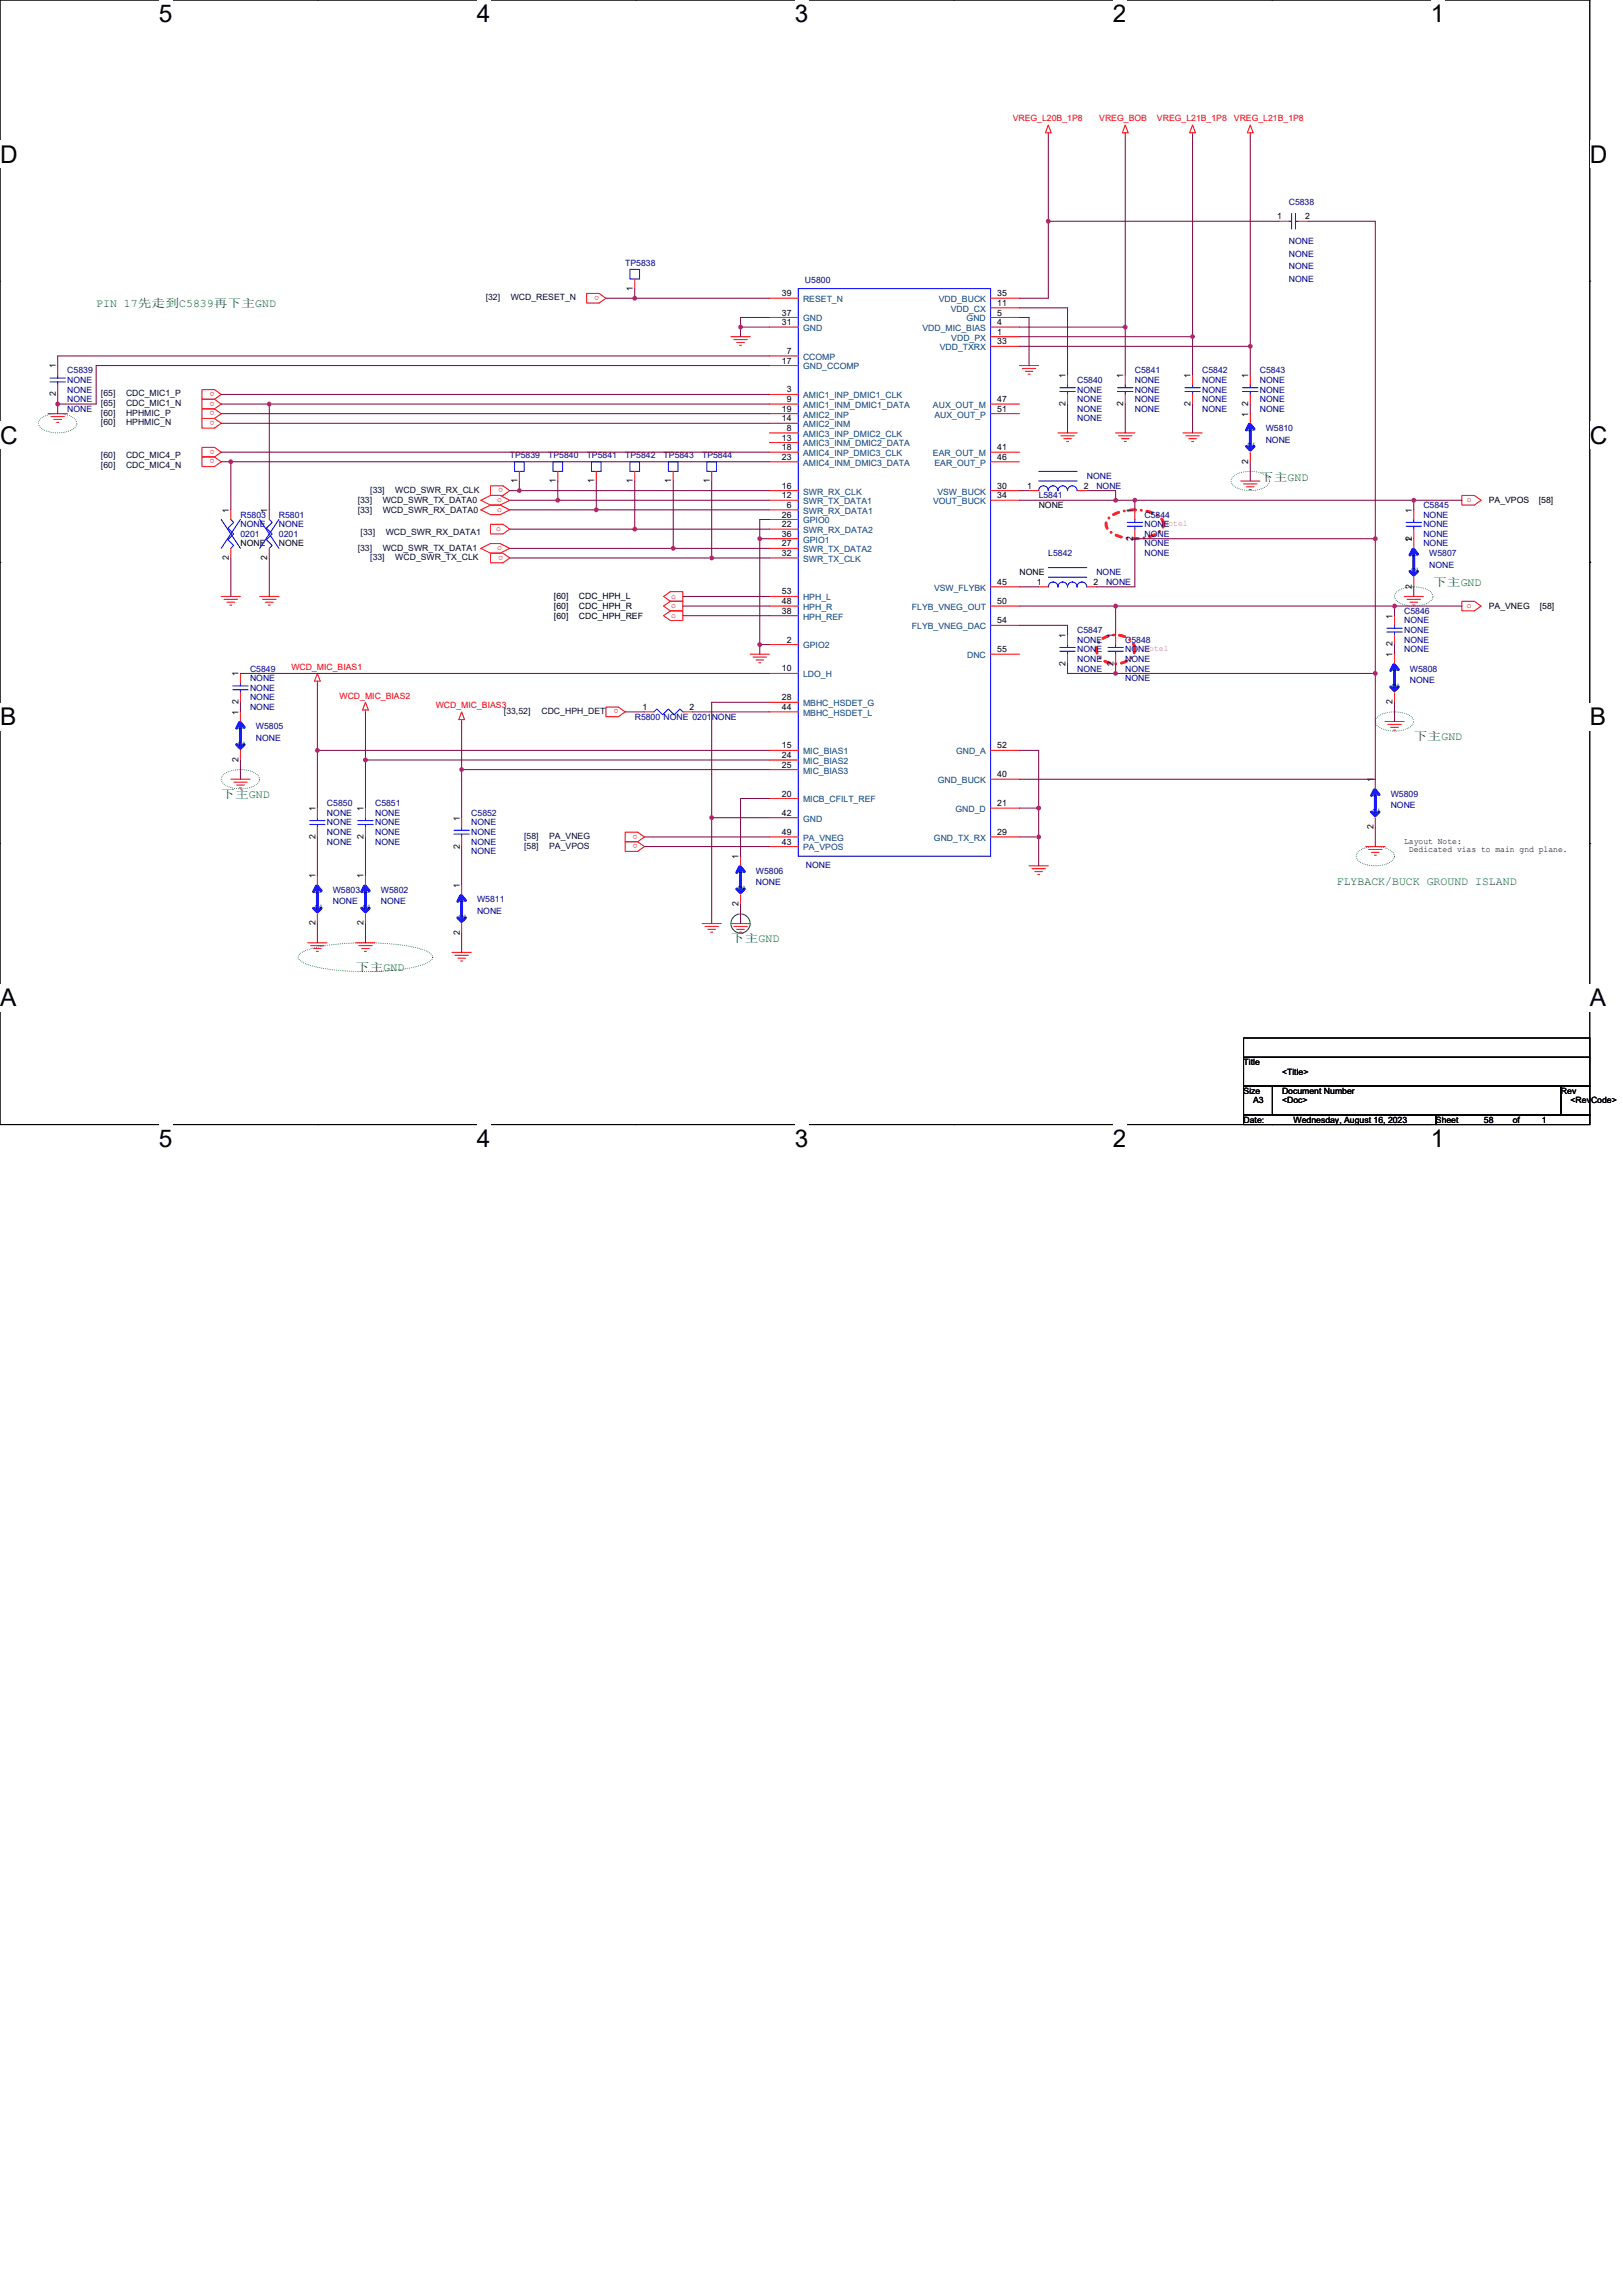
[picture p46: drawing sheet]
<svg xmlns="http://www.w3.org/2000/svg" width="210mm" height="297mm" viewBox="0 0 210 297" stroke-linecap="round" stroke-linejoin="round" font-family="sans-serif">
<defs><g id="words">
<g font-size="3.2">
<text x="20.6" y="2.9">5</text>
<text x="61.7" y="2.9">4</text>
<text x="102.9" y="2.9">3</text>
<text x="144" y="2.9">2</text>
<text x="185.2" y="2.9">1</text>
<text x="0" y="21.1">D</text>
<text x="205.7" y="21.1">D</text>
<text x="0" y="57.4">C</text>
<text x="205.7" y="57.4">C</text>
<text x="0" y="93.8">B</text>
<text x="205.7" y="93.8">B</text>
<text x="0" y="130.2">A</text>
<text x="205.7" y="130.2">A</text>
<text x="20.6" y="148.4">5</text>
<text x="61.7" y="148.4">4</text>
<text x="102.9" y="148.4">3</text>
<text x="144" y="148.4">2</text>
<text x="185.2" y="148.4">1</text>
</g>
<g font-size="1.5" fill="#008000">
<text x="12.4" y="39.8">PIN 17先先输C5839再单放GND</text>
<text x="163" y="62.2">单放GND</text>
<text x="185.4" y="75.9">单放GND</text>
<text x="183" y="95.8">单放GND</text>
<text x="28.6" y="103.3">单放GND</text>
<text x="173" y="114.5">FLYBACK/BUCK GROUND ISLAND</text>
<text x="46.1" y="125.7">单放GND</text>
<text x="94.6" y="121.9">单放GND</text>
</g>
<g font-size="1.1" fill="#f00">
<text x="131.1" y="15.7">VREG_L20B_1P8</text>
<text x="142.3" y="15.7">VREG_BOB</text>
<text x="149.7" y="15.7">VREG_L21B_1P8</text>
<text x="159.7" y="15.7">VREG_L21B_1P8</text>
<text x="77.5" y="38.3" transform="rotate(-180 77.5 38.3)">o</text>
<text x="27.8" y="50.7" transform="rotate(-180 27.8 50.7)">o</text>
<text x="27.8" y="52" transform="rotate(-180 27.8 52)">o</text>
<text x="27.8" y="53.2" transform="rotate(-180 27.8 53.2)">o</text>
<text x="27.8" y="54.5" transform="rotate(-180 27.8 54.5)">o</text>
<text x="27.8" y="58.2" transform="rotate(-180 27.8 58.2)">o</text>
<text x="27.8" y="59.4" transform="rotate(-180 27.8 59.4)">o</text>
<text x="64.3" y="65">o</text>
<text x="65.1" y="63.2" transform="rotate(-180 65.1 63.2)">o</text>
<text x="189.8" y="65">o</text>
<text x="64.2" y="68.7">o</text>
<text x="64.3" y="66.2">o</text>
<text x="64.3" y="71.2">o</text>
<text x="65.1" y="71.9" transform="rotate(-180 65.1 71.9)">o</text>
<text x="86.9" y="77.4">o</text>
<text x="86.9" y="78.7">o</text>
<text x="86.9" y="79.9">o</text>
<text x="189.8" y="78.7">o</text>
<text x="37.7" y="86.6">WCD_MIC_BIAS1</text>
<text x="43.9" y="90.4">WCD_MIC_BIAS2</text>
<text x="56.4" y="91.6">WCD_MIC_BIAS3</text>
<text x="80" y="91.8" transform="rotate(-180 80 91.8)">o</text>
<text x="82.5" y="108" transform="rotate(-180 82.5 108)">o</text>
<text x="82.5" y="109.2" transform="rotate(-180 82.5 109.2)">o</text>
</g>
<g font-size="1.1">
<text x="165.3" y="28.4">1</text>
<text x="168.9" y="28.4">2</text>
<text x="81.9" y="37.6" transform="rotate(-90 81.9 37.6)">1</text>
<text x="101.2" y="38.3">39</text>
<text x="101.2" y="40.8">37</text>
<text x="129.1" y="38.3">35</text>
<text x="129.1" y="40.8">5</text>
<text x="129.1" y="39.6">11</text>
<text x="7.2" y="47.7" transform="rotate(-90 7.2 47.7)">1</text>
<text x="101.2" y="47">17</text>
<text x="101.2" y="42.1">31</text>
<text x="101.8" y="45.8">7</text>
<text x="129.1" y="44.6">33</text>
<text x="129.1" y="43.3">1</text>
<text x="129.1" y="42.1">4</text>
<text x="7.2" y="51.3" transform="rotate(-90 7.2 51.3)">2</text>
<text x="101.2" y="53.3">19</text>
<text x="101.8" y="50.8">3</text>
<text x="101.8" y="52">9</text>
<text x="129.1" y="53.3">51</text>
<text x="129.1" y="52">47</text>
<text x="137.9" y="52.5" transform="rotate(-90 137.9 52.5)">2</text>
<text x="137.9" y="48.9" transform="rotate(-90 137.9 48.9)">1</text>
<text x="145.4" y="52.5" transform="rotate(-90 145.4 52.5)">2</text>
<text x="145.4" y="48.9" transform="rotate(-90 145.4 48.9)">1</text>
<text x="154.1" y="52.5" transform="rotate(-90 154.1 52.5)">2</text>
<text x="154.1" y="48.9" transform="rotate(-90 154.1 48.9)">1</text>
<text x="161.5" y="53.9" transform="rotate(-90 161.5 53.9)">1</text>
<text x="161.5" y="52.5" transform="rotate(-90 161.5 52.5)">2</text>
<text x="161.5" y="48.9" transform="rotate(-90 161.5 48.9)">1</text>
<text x="101.2" y="54.5">14</text>
<text x="101.2" y="57">13</text>
<text x="101.2" y="58.2">18</text>
<text x="101.2" y="59.5">23</text>
<text x="101.8" y="55.8">8</text>
<text x="129.1" y="59.5">46</text>
<text x="129.1" y="58.2">41</text>
<text x="161.5" y="60" transform="rotate(-90 161.5 60)">2</text>
<text x="67" y="62.5" transform="rotate(-90 67 62.5)">1</text>
<text x="71.9" y="62.5" transform="rotate(-90 71.9 62.5)">1</text>
<text x="76.9" y="62.5" transform="rotate(-90 76.9 62.5)">1</text>
<text x="81.9" y="62.5" transform="rotate(-90 81.9 62.5)">1</text>
<text x="86.9" y="62.5" transform="rotate(-90 86.9 62.5)">1</text>
<text x="91.8" y="62.5" transform="rotate(-90 91.8 62.5)">1</text>
<text x="101.2" y="63.2">16</text>
<text x="101.2" y="64.5">12</text>
<text x="101.8" y="65.7">6</text>
<text x="129.1" y="63.2">30</text>
<text x="129.1" y="64.5">34</text>
<text x="132.9" y="63.2">1</text>
<text x="134.4" y="65.7">NONE</text>
<text x="140.3" y="63.2">2</text>
<text x="192.7" y="65.1">PA_VPOS</text>
<text x="199.1" y="65.1">[58]</text>
<text x="29.6" y="66.3" transform="rotate(-90 29.6 66.3)">1</text>
<text x="31.1" y="70.7">NONE</text>
<text x="34.6" y="66.3" transform="rotate(-90 34.6 66.3)">1</text>
<text x="36.1" y="70.7">NONE</text>
<text x="101.2" y="67">26</text>
<text x="101.2" y="68.2">22</text>
<text x="101.2" y="69.4">36</text>
<text x="101.2" y="70.7">27</text>
<text x="101.2" y="71.9">32</text>
<text x="146.6" y="69.9" transform="rotate(-90 146.6 69.9)">2</text>
<text x="146.6" y="66.3" transform="rotate(-90 146.6 66.3)">1</text>
<text x="182.7" y="70.1" transform="rotate(-90 182.7 70.1)">12</text>
<text x="182.7" y="66.3" transform="rotate(-90 182.7 66.3)">1</text>
<text x="29.6" y="72.4" transform="rotate(-90 29.6 72.4)">2</text>
<text x="34.6" y="72.4" transform="rotate(-90 34.6 72.4)">2</text>
<text x="71.7" y="77.5">[60]</text>
<text x="74.9" y="77.5">CDC_HPH_L</text>
<text x="101.2" y="76.9">53</text>
<text x="129.1" y="75.7">45</text>
<text x="131.9" y="74.4">NONE</text>
<text x="134.2" y="75.7">1</text>
<text x="141.5" y="75.7">2</text>
<text x="182.7" y="76.2" transform="rotate(-90 182.7 76.2)">2</text>
<text x="71.7" y="78.8">[60]</text>
<text x="71.7" y="80">[60]</text>
<text x="74.9" y="78.8">CDC_HPH_R</text>
<text x="74.9" y="80">CDC_HPH_REF</text>
<text x="101.2" y="78.2">48</text>
<text x="101.2" y="79.4">38</text>
<text x="101.8" y="83.1">2</text>
<text x="129.1" y="80.6">54</text>
<text x="129.1" y="78.2">50</text>
<text x="137.9" y="82.5" transform="rotate(-90 137.9 82.5)">1</text>
<text x="144.1" y="82.5" transform="rotate(-90 144.1 82.5)">1</text>
<text x="180.2" y="83.6" transform="rotate(-90 180.2 83.6)">2</text>
<text x="180.2" y="80" transform="rotate(-90 180.2 80)">1</text>
<text x="192.7" y="78.8">PA_VNEG</text>
<text x="199.3" y="78.8">[58]</text>
<text x="30.9" y="87.5" transform="rotate(-90 30.9 87.5)">1</text>
<text x="101.2" y="86.9">10</text>
<text x="129.1" y="84.4">55</text>
<text x="137.9" y="86.1" transform="rotate(-90 137.9 86.1)">2</text>
<text x="144.1" y="86.1" transform="rotate(-90 144.1 86.1)">2</text>
<text x="180.2" y="85" transform="rotate(-90 180.2 85)">1</text>
<text x="30.9" y="92.5" transform="rotate(-90 30.9 92.5)">1</text>
<text x="30.9" y="91.1" transform="rotate(-90 30.9 91.1)">2</text>
<text x="83.1" y="91.8">1</text>
<text x="89.2" y="91.8">2</text>
<text x="101.2" y="90.6">28</text>
<text x="101.2" y="91.8">44</text>
<text x="180.2" y="91.1" transform="rotate(-90 180.2 91.1)">2</text>
<text x="30.9" y="98.6" transform="rotate(-90 30.9 98.6)">2</text>
<text x="101.2" y="96.8">15</text>
<text x="101.2" y="98.1">24</text>
<text x="101.2" y="99.3">25</text>
<text x="129.1" y="96.8">52</text>
<text x="129.1" y="100.6">40</text>
<text x="177.7" y="101.2" transform="rotate(-90 177.7 101.2)">1</text>
<text x="40.8" y="104.9" transform="rotate(-90 40.8 104.9)">1</text>
<text x="47" y="104.9" transform="rotate(-90 47 104.9)">1</text>
<text x="59.5" y="106.2" transform="rotate(-90 59.5 106.2)">1</text>
<text x="101.2" y="103">20</text>
<text x="101.2" y="105.5">42</text>
<text x="129.1" y="104.3">21</text>
<text x="177.7" y="107.3" transform="rotate(-90 177.7 107.3)">2</text>
<text x="40.8" y="108.5" transform="rotate(-90 40.8 108.5)">2</text>
<text x="40.8" y="113.6" transform="rotate(-90 40.8 113.6)">1</text>
<text x="47" y="113.6" transform="rotate(-90 47 113.6)">1</text>
<text x="47" y="108.5" transform="rotate(-90 47 108.5)">2</text>
<text x="59.5" y="109.8" transform="rotate(-90 59.5 109.8)">2</text>
<text x="95.6" y="111.1" transform="rotate(-90 95.6 111.1)">1</text>
<text x="101.2" y="109.3">43</text>
<text x="101.2" y="108">49</text>
<text x="129.1" y="108">29</text>
<text x="181.7" y="109.2">Layout Note:</text>
<text x="182.3" y="110.3">Dedicated vias to main gnd plane.</text>
<text x="40.8" y="119.7" transform="rotate(-90 40.8 119.7)">2</text>
<text x="47" y="119.7" transform="rotate(-90 47 119.7)">2</text>
<text x="59.5" y="114.9" transform="rotate(-90 59.5 114.9)">1</text>
<text x="95.6" y="117.2" transform="rotate(-90 95.6 117.2)">2</text>
<text x="59.5" y="121" transform="rotate(-90 59.5 121)">2</text>
<text x="160.9" y="137.8">Title</text>
<text x="160.9" y="141.5">Size</text>
<text x="162.2" y="142.8">A3</text>
<text x="165.9" y="141.5">Document Number</text>
<text x="165.9" y="142.8">&lt;Doc&gt;</text>
<text x="165.9" y="139">&lt;Title&gt;</text>
<text x="202" y="141.5">Rev</text>
<text x="203.2" y="142.8">&lt;RevCode&gt;</text>
<text x="160.9" y="145.3">Date:</text>
<text x="167.4" y="145.3">Wednesday, August 16, 2023</text>
<text x="185.8" y="145.3">Sheet</text>
<text x="192" y="145.3">58</text>
<text x="195.8" y="145.3">of</text>
<text x="199.5" y="145.3">1</text>
</g>
<g font-size="1.1" fill="#000080">
<text x="166.8" y="26.5">C5838</text>
<text x="80.9" y="34.4">TP5838</text>
<text x="166.8" y="31.6">NONE</text>
<text x="166.8" y="33.2">NONE</text>
<text x="166.8" y="34.9">NONE</text>
<text x="104.2" y="36.6">U5800</text>
<text x="166.8" y="36.5">NONE</text>
<text x="8.7" y="48.3">C5839</text>
<text x="8.7" y="49.5">NONE</text>
<text x="8.7" y="53.3">NONE</text>
<text x="8.7" y="52">NONE</text>
<text x="8.7" y="50.8">NONE</text>
<text x="139.4" y="49.5">C5840</text>
<text x="139.4" y="50.8">NONE</text>
<text x="139.4" y="53.3">NONE</text>
<text x="139.4" y="52">NONE</text>
<text x="146.9" y="48.3">C5841</text>
<text x="146.9" y="49.5">NONE</text>
<text x="146.9" y="53.3">NONE</text>
<text x="146.9" y="52">NONE</text>
<text x="146.9" y="50.8">NONE</text>
<text x="155.6" y="48.3">C5842</text>
<text x="155.6" y="49.5">NONE</text>
<text x="155.6" y="53.3">NONE</text>
<text x="155.6" y="52">NONE</text>
<text x="155.6" y="50.8">NONE</text>
<text x="163" y="48.3">C5843</text>
<text x="163" y="49.5">NONE</text>
<text x="163" y="53.3">NONE</text>
<text x="163" y="52">NONE</text>
<text x="163" y="50.8">NONE</text>
<text x="66" y="59.3">TP5839</text>
<text x="70.9" y="59.3">TP5840</text>
<text x="75.9" y="59.3">TP5841</text>
<text x="80.9" y="59.3">TP5842</text>
<text x="85.9" y="59.3">TP5843</text>
<text x="90.9" y="59.3">TP5844</text>
<text x="139.4" y="54.5">NONE</text>
<text x="163.8" y="55.8">W5810</text>
<text x="163.8" y="57.3">NONE</text>
<text x="134.4" y="64.5">L5841</text>
<text x="140.6" y="62">NONE</text>
<text x="141.9" y="63.2">NONE</text>
<text x="184.2" y="65.7">C5845</text>
<text x="31.1" y="67">R5803</text>
<text x="31.1" y="68.2">NONE</text>
<text x="31.1" y="69.5">0201</text>
<text x="36.1" y="67">R5801</text>
<text x="36.1" y="68.2">NONE</text>
<text x="36.1" y="69.5">0201</text>
<text x="135.7" y="71.9">L5842</text>
<text x="148.1" y="67">C5844</text>
<text x="148.1" y="68.2">NONE</text>
<text x="148.1" y="71.9">NONE</text>
<text x="148.1" y="70.7">NONE</text>
<text x="148.1" y="69.5">NONE</text>
<text x="184.2" y="67">NONE</text>
<text x="184.2" y="70.7">NONE</text>
<text x="184.2" y="69.5">NONE</text>
<text x="184.2" y="68.2">NONE</text>
<text x="184.9" y="71.9">W5807</text>
<text x="141.9" y="74.4">NONE</text>
<text x="143.1" y="75.7">NONE</text>
<text x="184.9" y="73.4">NONE</text>
<text x="139.4" y="81.9">C5847</text>
<text x="139.4" y="83.1">NONE</text>
<text x="145.6" y="83.1">C5848</text>
<text x="181.7" y="79.4">C5846</text>
<text x="181.7" y="80.7">NONE</text>
<text x="181.7" y="83.1">NONE</text>
<text x="181.7" y="81.9">NONE</text>
<text x="32.4" y="86.9">C5849</text>
<text x="32.4" y="88.1">NONE</text>
<text x="32.4" y="89.4">NONE</text>
<text x="139.4" y="86.9">NONE</text>
<text x="139.4" y="85.6">NONE</text>
<text x="139.4" y="84.4">NONE</text>
<text x="145.6" y="84.4">NONE</text>
<text x="145.6" y="88.1">NONE</text>
<text x="145.6" y="86.9">NONE</text>
<text x="145.6" y="85.6">NONE</text>
<text x="181.7" y="84.4">NONE</text>
<text x="182.5" y="86.9">W5808</text>
<text x="182.5" y="88.4">NONE</text>
<text x="32.4" y="91.9">NONE</text>
<text x="32.4" y="90.6">NONE</text>
<text x="33.1" y="94.3">W5805</text>
<text x="33.1" y="95.8">NONE</text>
<text x="82.1" y="93.1">R5800 NONE 0201NONE</text>
<text x="42.3" y="104.3">C5850</text>
<text x="42.3" y="105.5">NONE</text>
<text x="42.3" y="106.8">NONE</text>
<text x="48.5" y="104.3">C5851</text>
<text x="48.5" y="105.5">NONE</text>
<text x="48.5" y="106.8">NONE</text>
<text x="61" y="105.5">C5852</text>
<text x="61" y="106.8">NONE</text>
<text x="180" y="103.1">W5809</text>
<text x="180" y="104.6">NONE</text>
<text x="42.3" y="109.3">NONE</text>
<text x="42.3" y="108">NONE</text>
<text x="48.5" y="109.3">NONE</text>
<text x="48.5" y="108">NONE</text>
<text x="61" y="110.5">NONE</text>
<text x="61" y="109.3">NONE</text>
<text x="61" y="108">NONE</text>
<text x="97.8" y="113">W5806</text>
<text x="104.3" y="112.3">NONE</text>
<text x="43.1" y="115.5">W5803</text>
<text x="43.1" y="117">NONE</text>
<text x="49.3" y="115.5">W5802</text>
<text x="49.3" y="117">NONE</text>
<text x="61.7" y="116.8">W5811</text>
<text x="61.7" y="118.2">NONE</text>
<text x="97.8" y="114.5">NONE</text>
</g>
<g font-size="1.1" fill="#000040">
<text x="62.9" y="38.8">[32]</text>
<text x="66.1" y="38.8">WCD_RESET_N</text>
<text x="13.1" y="51.3">[65]</text>
<text x="13.1" y="52.5">[65]</text>
<text x="13.1" y="53.8">[60]</text>
<text x="16.3" y="51.3">CDC_MIC1_P</text>
<text x="16.3" y="52.5">CDC_MIC1_N</text>
<text x="16.3" y="53.8">HPHMIC_P</text>
<text x="13.1" y="55">[60]</text>
<text x="13.1" y="59.3">[60]</text>
<text x="16.3" y="55">HPHMIC_N</text>
<text x="16.3" y="59.3">CDC_MIC4_P</text>
<text x="13.1" y="60.5">[60]</text>
<text x="16.3" y="60.5">CDC_MIC4_N</text>
<text x="46.3" y="65.1">[33]</text>
<text x="47.9" y="63.7">[33]</text>
<text x="49.5" y="65.1">WCD_SWR_TX_DATA0</text>
<text x="51.2" y="63.7">WCD_SWR_RX_CLK</text>
<text x="46.3" y="66.3">[33]</text>
<text x="46.3" y="71.3">[33]</text>
<text x="46.7" y="69.2">[33]</text>
<text x="49.5" y="66.3">WCD_SWR_RX_DATA0</text>
<text x="49.5" y="71.3">WCD_SWR_TX_DATA1</text>
<text x="49.9" y="69.2">WCD_SWR_RX_DATA1</text>
<text x="47.9" y="72.4">[33]</text>
<text x="51.2" y="72.4">WCD_SWR_TX_CLK</text>
<text x="65.2" y="92.4">[33,52]</text>
<text x="70.1" y="92.4">CDC_HPH_DET</text>
<text x="67.8" y="108.5">[58]</text>
<text x="67.8" y="109.8">[58]</text>
<text x="71.1" y="108.5">PA_VNEG</text>
<text x="71.1" y="109.8">PA_VPOS</text>
</g>
<g font-size="1.1" fill="#004080">
<text x="103.9" y="39.1">RESET_N</text>
<text x="103.9" y="41.6">GND</text>
<text x="121.5" y="39.1">VDD_BUCK</text>
<text x="123" y="40.3">VDD_CX</text>
<text x="125.1" y="41.6">GND</text>
<text x="103.9" y="46.6">CCOMP</text>
<text x="103.9" y="47.8">GND_CCOMP</text>
<text x="103.9" y="42.8">GND</text>
<text x="119.4" y="42.8">VDD_MIC_BIAS</text>
<text x="121.6" y="45.3">VDD_TXRX</text>
<text x="123.1" y="44.1">VDD_PX</text>
<text x="103.9" y="51.5">AMIC1_INP_DMIC1_CLK</text>
<text x="103.9" y="52.8">AMIC1_INM_DMIC1_DATA</text>
<text x="120.7" y="52.8">AUX_OUT_M</text>
<text x="103.9" y="54">AMIC2_INP</text>
<text x="103.9" y="55.3">AMIC2_INM</text>
<text x="103.9" y="56.5">AMIC3_INP_DMIC2_CLK</text>
<text x="103.9" y="57.8">AMIC3_INM_DMIC2_DATA</text>
<text x="103.9" y="59">AMIC4_INP_DMIC3_CLK</text>
<text x="120.7" y="59">EAR_OUT_M</text>
<text x="120.9" y="54">AUX_OUT_P</text>
<text x="162.3" y="57.9" transform="rotate(-90 162.3 57.9)">2</text>
<text x="162.3" y="56" transform="rotate(-90 162.3 56)">1</text>
<text x="103.9" y="64">SWR_RX_CLK</text>
<text x="103.9" y="65.2">SWR_TX_DATA1</text>
<text x="103.9" y="60.2">AMIC4_INM_DMIC3_DATA</text>
<text x="120.7" y="65.2">VOUT_BUCK</text>
<text x="120.9" y="60.2">EAR_OUT_P</text>
<text x="121.3" y="64">VSW_BUCK</text>
<text x="103.9" y="66.5">SWR_RX_DATA1</text>
<text x="103.9" y="67.7">GPIO0</text>
<text x="103.9" y="69">SWR_RX_DATA2</text>
<text x="103.9" y="70.2">GPIO1</text>
<text x="103.9" y="71.4">SWR_TX_DATA2</text>
<text x="103.9" y="72.7">SWR_TX_CLK</text>
<text x="103.9" y="77.7">HPH_L</text>
<text x="120.9" y="76.4">VSW_FLYBK</text>
<text x="183.5" y="74.1" transform="rotate(-90 183.5 74.1)">2</text>
<text x="183.5" y="72.2" transform="rotate(-90 183.5 72.2)">1</text>
<text x="103.9" y="78.9">HPH_R</text>
<text x="103.9" y="80.2">HPH_REF</text>
<text x="103.9" y="83.9">GPIO2</text>
<text x="118" y="78.9">FLYB_VNEG_OUT</text>
<text x="118" y="81.4">FLYB_VNEG_DAC</text>
<text x="103.9" y="87.6">LDO_H</text>
<text x="125.2" y="85.1">DNC</text>
<text x="181" y="89" transform="rotate(-90 181 89)">2</text>
<text x="181" y="87.1" transform="rotate(-90 181 87.1)">1</text>
<text x="31.6" y="94.6" transform="rotate(-90 31.6 94.6)">1</text>
<text x="103.9" y="91.4">MBHC_HSDET_G</text>
<text x="103.9" y="92.6">MBHC_HSDET_L</text>
<text x="31.6" y="96.5" transform="rotate(-90 31.6 96.5)">2</text>
<text x="103.9" y="97.6">MIC_BIAS1</text>
<text x="103.9" y="98.8">MIC_BIAS2</text>
<text x="103.9" y="100.1">MIC_BIAS3</text>
<text x="121.4" y="101.3">GND_BUCK</text>
<text x="123.7" y="97.6">GND_A</text>
<text x="103.9" y="103.8">MICB_CFILT_REF</text>
<text x="103.9" y="106.3">GND</text>
<text x="123.7" y="105">GND_D</text>
<text x="178.5" y="105.2" transform="rotate(-90 178.5 105.2)">2</text>
<text x="178.5" y="103.3" transform="rotate(-90 178.5 103.3)">1</text>
<text x="96.4" y="113.3" transform="rotate(-90 96.4 113.3)">1</text>
<text x="103.9" y="110">PA_VPOS</text>
<text x="103.9" y="108.8">PA_VNEG</text>
<text x="120.9" y="108.8">GND_TX_RX</text>
<text x="41.6" y="117.6" transform="rotate(-90 41.6 117.6)">2</text>
<text x="41.6" y="115.7" transform="rotate(-90 41.6 115.7)">1</text>
<text x="47.8" y="117.6" transform="rotate(-90 47.8 117.6)">2</text>
<text x="47.8" y="115.7" transform="rotate(-90 47.8 115.7)">1</text>
<text x="60.3" y="118.9" transform="rotate(-90 60.3 118.9)">2</text>
<text x="60.3" y="117" transform="rotate(-90 60.3 117)">1</text>
<text x="96.4" y="115.1" transform="rotate(-90 96.4 115.1)">2</text>
</g>
<g font-size="1.1" fill="#f0f">
<text x="150.6" y="68.1">Note1</text>
<text x="148.1" y="84.3">Note1</text>
</g>
</g></defs>
<path d="M0 0h205.7v145.5h-205.7z" fill="none" stroke="#000" stroke-width=".13"/>
<g fill="#fff">
<path d="M20.6 0h1.7v3.5h-1.7z"/>
<path d="M20.6 145.5h1.7v3.5h-1.7z"/>
</g>
<path d="M41.1 0h.1M41.1 145.5h.1" fill="none" stroke="#000" stroke-width=".13"/>
<g fill="#fff">
<path d="M61.7 0h1.8v3.5h-1.8z"/>
<path d="M61.7 145.5h1.8v3.5h-1.8z"/>
</g>
<path d="M82.3 0h.1M82.3 145.5h.1" fill="none" stroke="#000" stroke-width=".13"/>
<g fill="#fff">
<path d="M102.9 0h1.7v3.5h-1.7z"/>
<path d="M102.9 145.5h1.7v3.5h-1.7z"/>
</g>
<path d="M123.4 0h.1M123.4 145.5h.1" fill="none" stroke="#000" stroke-width=".13"/>
<g fill="#fff">
<path d="M144 0h1.8v3.5h-1.8z"/>
<path d="M144 145.5h1.8v3.5h-1.8z"/>
</g>
<path d="M164.6 0h.1M164.6 145.5h.1" fill="none" stroke="#000" stroke-width=".13"/>
<g fill="#fff">
<path d="M185.2 0h1.7v3.5h-1.7z"/>
<path d="M185.2 145.5h1.7v3.5h-1.7z"/>
<path d="M0 18.2h2.3v3.5h-2.3z"/>
<path d="M205.7 18.2h2.3v3.5h-2.3z"/>
<path d="M0 54.6h2.3v3.5h-2.3z"/>
<path d="M205.7 54.6h2.3v3.5h-2.3z"/>
</g>
<path d="M0 36.4h.1M205.7 36.4h.1" fill="none" stroke="#000" stroke-width=".13"/>
<g fill="#fff">
<path d="M0 90.9h2.1v3.6h-2.1z"/>
<path d="M205.7 90.9h2.1v3.6h-2.1z"/>
</g>
<path d="M0 72.7h.1M205.7 72.7h.1" fill="none" stroke="#000" stroke-width=".13"/>
<g fill="#fff">
<path d="M0 127.3h2.1v3.5h-2.1z"/>
<path d="M205.7 127.3h2.1v3.5h-2.1z"/>
</g>
<path d="M0 109.1h.1M205.7 109.1h.1M160.9 134.3h44.8v2.5h-44.8zM160.9 136.8h44.8v3.7h-44.8zM160.9 140.5h3.8v3.7h-3.8zM160.9 144.2h24.9v1.3h-24.9zM164.7 140.5h37.3v3.7h-37.3zM185.8 144.2h19.9v1.3h-19.9zM202 140.5h3.7v3.7h-3.7z" fill="none" stroke="#000" stroke-width=".13"/>
<g fill="none" stroke="#008000" stroke-width=".13">
<path d="M5.3 54.1a4.1 4.1 0 0 1 4.3 0 .75 .75 0 0 1 0 1.3 4 4 0 0 1-4.3 0 .75 .75 0 0 1 0-1.3zM159.6 61.6a4.1 4.1 0 0 1 4.3 0 .75 .75 0 0 1 0 1.3 4 4 0 0 1-4.3 0 .75 .75 0 0 1 0-1.3zM180.8 76.5a4.1 4.1 0 0 1 4.3 0 .75 .75 0 0 1 0 1.3 4 4 0 0 1-4.3 0 .75 .75 0 0 1 0-1.3zM178.3 92.7a4.1 4.1 0 0 1 4.3 0 .75 .75 0 0 1 0 1.3 4 4 0 0 1-4.3 0 .75 .75 0 0 1 0-1.3zM29 100.2a4.1 4.1 0 0 1 4.3 0 .75 .75 0 0 1 0 1.2 4 4 0 0 1-4.3 0 .75 .75 0 0 1 0-1.2zM175.8 110.1a4.1 4.1 0 0 1 4.3 0 .75 .75 0 0 1 0 1.3 4 4 0 0 1-4.3 0 .75 .75 0 0 1 0-1.3zM38.7 123.5a4.6 4.6 0 0 1 2.4-1 33.8 33.8 0 0 1 13.2 .2l1.3 .5 .3 .3 .1 .3-.1 .3a4.6 4.6 0 0 1-2.5 1.1 33.7 33.7 0 0 1-13.1-.3l-1.3-.5-.3-.3-.1-.3z"/>
<circle cx="95.8" cy="119.5" r="1.24"/>
</g>
<path d="M143.5 67a6 6 0 0 1 6.3-.3 1.24 1.24 0 0 1 .8 1.1 1.24 1.24 0 0 1-.8 1.2 6.4 6.4 0 0 1-5.9 0 1.21 1.21 0 0 1-.4-2zM142.2 83.1a2.96 2.96 0 0 1 4.3 0 1.64 1.64 0 0 1-.9 2.5 2.82 2.82 0 0 1-3.6-1.1l-.1-.5 .1-.5z" fill="none" stroke="#f00" stroke-width=".37" stroke-dasharray=".7 .7 0 .7"/>
<g fill="none" stroke="#f00" stroke-width=".13">
<path d="M135.7 17.2v.2M135.7 16.2l.3 1h-.7zM145.6 16.2l.4 1h-.8zM145.6 17.2v.2M154.3 16.2l.4 1h-.7zM154.3 17.2v.2M161.8 16.2l.4 1h-.8zM161.8 17.2v.2M75.9 38h1.6l.9 .6-.9 .6h-1.6zM82.1 36.1v1.2M99.6 38.6h3.7M128.2 38.6h3.7"/>
<path d="M128.2 39.8h3.7M165.5 28.6h1.3M168 28.6h1.3M6.2 53.5h2.5M6.6 53.9h1.7M7 54.3h1M7.3 54.6h.3M7.5 47.3v1.2M7.5 49.8v1.2M26.1 50.4h1.7l.8 .6-.8 .7h-1.7zM26.1 54.1h1.7l.8 .7-.8 .6h-1.7zM26.1 57.9h1.7l.8 .6-.8 .6h-1.7z"/>
<path d="M26.1 59.1h1.7l.8 .6-.8 .7h-1.7zM27.8 51.7l.8 .6-.8 .6M27.8 52.9l.8 .6-.8 .6M27.8 51.7h-1.7v1.2h1.7M27.8 52.9h-1.7v1.2h1.7M94.6 43.6h2.5M95 43.9h1.7M95.3 44.3h1M95.7 44.7h.3M99.6 46.1h3.7M99.6 47.3h3.7M99.6 51h3.7"/>
<path d="M99.6 52.3h3.7M99.6 53.5h3.7M99.6 54.8h3.7M99.6 56h3.7M99.6 57.3h3.7M99.6 58.5h3.7M99.6 59.7h3.7M99.6 42.3h3.7M99.6 41.1h3.7M128.2 41.1h3.7M128.2 42.3h3.7M128.2 43.6h3.7"/>
<path d="M128.2 44.8h3.7M128.2 52.3h3.7M128.2 53.5h3.7M128.2 58.5h3.7M128.2 59.7h3.7M131.9 47.3h2.5M132.3 47.7h1.7M132.7 48h1M133 48.4h.3M136.9 56h2.5M137.3 56.4h1.7M137.7 56.8h.9"/>
<path d="M138 57.1h.3M138.2 48.5v1.3M138.2 51v1.3M144.4 56h2.5M144.7 56.4h1.8M145.1 56.8h1M145.5 57.1h.2M145.6 48.5v1.3M145.6 51v1.3M153.1 56h2.5M153.5 56.4h1.7M153.8 56.8h1"/>
<path d="M154.2 57.1h.3M154.3 48.5v1.3M154.3 51v1.3M161.8 48.5v1.3M161.8 51v1.3M161.8 53.5v1.3M161.8 58.5v1.2M28.6 77.2h2.5M29 77.5h1.7M29.4 77.9h1M29.7 78.3h.3M29.9 66v1.2"/>
<path d="M29.9 70.9v1.3M33.6 77.2h2.5M34 77.5h1.7M34.4 77.9h.9M34.7 78.3h.3M34.8 66v1.2M34.8 70.9v1.3M62.2 64.7l1.3-.6h1.2l1.3 .6-1.3 .6h-1.2zM62.2 66l1.3-.7h1.2l1.3 .7-1.3 .6h-1.2zM62.2 70.9l1.3-.6h1.2l1.3 .6-1.3 .7h-1.2zM63.5 62.9h1.6l.9 .6-.9 .6h-1.6zM63.5 67.8h1.6l.9 .7-.9 .6h-1.6z"/>
<path d="M63.5 71.6h1.6l.9 .6-.9 .6h-1.6zM67.2 61v1.2M72.2 61v1.2M77.2 61v1.2M82.1 61v1.2M85.9 77.2l.8-.7h1.7v1.3h-1.7zM85.9 79.7l.8-.7h1.7v1.3h-1.7zM86.7 77.8h1.7v1.2h-1.7M86.7 77.8l-.8 .6 .8 .6M87.1 61v1.2M92.1 61v1.2M99.6 63.5h3.7"/>
<path d="M99.6 64.7h3.7M99.6 66h3.7M99.6 67.2h3.7M99.6 68.5h3.7M99.6 69.7h3.7M99.6 70.9h3.7M99.6 72.2h3.7M99.6 77.2h3.7M99.6 78.4h3.7M99.6 79.7h3.7M128.2 63.5h3.7M128.2 64.7h3.7"/>
<path d="M128.2 75.9h3.7M128.2 78.4h3.7M133.2 63.5h1.2M134.4 75.9h1.3M139.4 63.5h1.2M140.6 75.9h1.3M146.9 66v1.2M146.9 68.5v1.2M160.6 62.2h2.4M160.9 62.6h1.8M161.3 63h1M161.7 63.3h.2"/>
<path d="M180.5 79.7v1.2M181.7 77.2h2.5M182.1 77.5h1.7M182.5 77.9h1M182.8 78.3h.3M183 66v1.2M183 68.5v2.4M183 74.7v1.2M189.2 64.1h1.6l.9 .6-.9 .6h-1.6zM189.2 77.8h1.6l.9 .6-.9 .6h-1.6zM31.1 92.1v1.2M31.1 97.1v1.2"/>
<path d="M31.1 87.1v1.3M31.1 89.6v1.3M41.1 88.1v.3M41.1 87.1l.3 1h-.7zM47.3 90.9l.4 1h-.8zM47.3 91.9v.2M59.7 93.1v.2M59.7 92.1l.4 1h-.7zM78.4 91.5h1.6l.9 .6-.9 .6h-1.6zM83.4 92.1h1.2M88.4 92.1h1.2M97.1 84.6h2.5"/>
<path d="M97.5 85h1.7M97.8 85.4h1M98.2 85.7h.3M99.6 83.4h3.7M99.6 87.1h3.7M99.6 90.9h3.7M99.6 92.1h3.7M99.6 97.1h3.7M99.6 98.3h3.7M99.6 99.6h3.7M128.2 80.9h3.7M128.2 84.6h3.7"/>
<path d="M128.2 97.1h3.7M138.2 82.1v1.3M138.2 84.6v1.3M144.4 82.1v1.3M144.4 84.6v1.3M179.2 93.3h2.5M179.6 93.7h1.7M180 94.1h1M180.3 94.5h.3M180.5 82.1v1.3M180.5 84.6v1.3M180.5 89.6v1.3"/>
<path d="M29.9 100.8h2.5M30.2 101.2h1.8M30.6 101.6h1M31 101.9h.2M41.1 113.3v1.2M41.1 118.2v1.3M41.1 104.5v1.3M41.1 107v1.3M47.3 104.5v1.3M47.3 107v1.3M47.3 113.3v1.2M47.3 118.2v1.3"/>
<path d="M59.7 105.8v1.2M59.7 108.3v1.2M59.7 114.5v1.2M59.7 119.5v1.2M80.9 107.7h1.6l.9 .6-.9 .6h-1.6zM80.9 108.9h1.6l.9 .6-.9 .6h-1.6zM90.9 119.5h2.4M91.2 119.9h1.8M94.6 119.5h2.5M95 119.9h1.7M95.8 110.8v1.2M95.8 115.7v1.3"/>
<path d="M99.6 103.3h3.7M99.6 109.5h3.7M99.6 108.3h3.7M99.6 105.8h3.7M128.2 104.5h3.7M128.2 100.8h3.7M128.2 108.3h3.7M133.2 112h2.5M133.5 112.4h1.8M133.9 112.8h1M134.3 113.1h.2M176.7 109.5h2.5"/>
<path d="M177.1 109.9h1.7M177.5 110.3h1M177.9 110.6h.2M178 100.8v1.3M178 105.8v1.2M39.8 122h2.5M40.2 122.3h1.7M40.6 122.7h1M40.9 123.1h.3M46.1 122h2.4M46.4 122.3h1.8M46.8 122.7h1"/>
<path d="M47.2 123.1h.2M58.5 123.2h2.5M58.9 123.6h1.7M59.2 124h1M59.6 124.3h.3M91.6 120.2h1M92 120.6h.2M95.3 120.2h1M95.7 120.6h.3"/>
</g>
<g fill="none" stroke="#00f" stroke-width=".13">
<path d="M81.5 34.8h1.3v1.3h-1.3zM103.3 37.3h24.9v73.5h-24.9zM166.8 28.6h.4M167.2 27.6v2M167.6 27.6v2M167.6 28.6h.4M6.5 48.9h2M6.5 49.4h2M7.5 48.5v.4M7.5 49.4v.4M66.6 59.7h1.2v1.3h-1.2zM71.6 59.7h1.2v1.3h-1.2z"/>
<path d="M76.5 59.7h1.3v1.3h-1.3zM81.5 59.7h1.3v1.3h-1.3zM86.5 59.7h1.2v1.3h-1.2zM91.5 59.7h1.2v1.3h-1.2zM137.2 50.2h1.9M137.2 50.7h1.9M138.2 49.8v.4M138.2 50.7v.3M144.6 50.2h2M144.6 50.7h2M145.6 49.8v.4M145.6 50.7v.3"/>
<path d="M153.3 50.2h2M153.3 50.7h2M154.3 49.8v.4M154.3 50.7v.3M160.8 50.2h2M160.8 50.7h2M161.8 49.8v.4M161.8 50.7v.3M28.6 67.2l2.5 3.7M29.9 67.2l.3 .4-.7 .7 .7 .8-.7 .7 .7 .8-.3 .3M31.1 67.2l-2.5 3.7M33.6 67.2l2.5 3.7"/>
<path d="M34.8 67.2l.4 .4-.7 .7 .7 .8-.7 .7 .7 .8-.4 .3M36.1 67.2l-2.5 3.7M134.4 63.5a.61 .61 0 0 1 .6-.6 .62 .62 0 0 1 .7 .6 .61 .61 0 0 1 .6-.6 .62 .62 0 0 1 .6 .6 .61 .61 0 0 1 .6-.6 .62 .62 0 0 1 .6 .6h.1a.61 .61 0 0 1 .6-.6 .62 .62 0 0 1 .6 .6M134.4 62.2h5M134.4 61h5M135.7 74.7h4.9M135.7 73.4h4.9M139.4 75.9a.62 .62 0 0 0-.6-.6 .61 .61 0 0 0-.6 .6h-.1a.62 .62 0 0 0-.6-.6 .61 .61 0 0 0-.6 .6 .62 .62 0 0 0-.6-.6 .61 .61 0 0 0-.6 .6M140.6 75.9a.62 .62 0 0 0-.6-.6 .61 .61 0 0 0-.6 .6M145.9 67.6h2M145.9 68.1h2M146.9 67.2v.4"/>
<path d="M146.9 68.1v.4M182 67.6h2M182 68.1h2M183 67.2v.4M183 68.1v.4M30.1 88.7h2M30.1 89.2h2M31.1 88.4v.3M31.1 89.2v.4M84.6 92.1l.4-.4 .8 .8 .7-.8 .7 .8 .8-.8 .4 .4M137.2 83.8h1.9M137.2 84.3h1.9"/>
<path d="M138.2 83.4v.4M138.2 84.3v.3M143.4 83.8h2M143.4 84.3h2M144.4 83.4v.4M144.4 84.3v.3M179.5 81.3h2M179.5 81.8h2M180.5 80.9v.4M180.5 81.8v.3M40.1 106.2h2M40.1 106.7h2"/>
<path d="M41.1 105.8v.4M41.1 106.7v.3M46.3 106.2h2M46.3 106.7h2M47.3 105.8v.4M47.3 106.7v.3M58.7 107.4h2M58.7 107.9h2M59.7 107v.4M59.7 107.9v.4"/>
</g>
<g fill="none" stroke="#00f" stroke-width=".37">
<path d="M161.3 57.7l.5 .5M161.7 54.9l-.4 .7M161.8 55.1v2.8M161.8 54.9l.5 .6M162.3 57.7l-.4 .4M182.5 73.9l.5 .5M182.8 71.1l-.3 .7M183 71.3v2.8M183 71.1l.5 .6M183.5 73.9l-.4 .4M30.6 96.3l.5 .5M31 93.5l-.4 .7"/>
<path d="M31.1 93.7v2.8M31.1 93.5l.5 .6M31.6 96.3l-.4 .4M180 88.9l.5 .5M180.3 86l-.3 .7M180.5 86.3v2.7M180.5 86l.5 .6M181 88.9l-.4 .3M40.6 117.5l.5 .5M40.9 114.6l-.3 .8M41.1 114.9v2.7M41.1 114.6l.5 .7"/>
<path d="M41.6 117.5l-.4 .4M46.8 117.5l.5 .5M47.2 114.6l-.4 .8M47.3 114.9v2.7M47.3 114.6l.5 .7M47.8 117.5l-.4 .4M59.2 118.7l.5 .5M59.6 115.9l-.4 .7M59.7 116.1v2.8M59.7 115.9l.5 .6M60.2 118.7l-.3 .4M95.3 115l.5 .5"/>
<path d="M95.7 112.1l-.4 .8M95.8 112.4v2.7M95.8 112.1l.5 .7M96.3 115l-.3 .4M177.5 105l.5 .5M177.9 102.2l-.4 .7M178 102.4v2.8M178 102.2l.5 .6M178.5 105l-.4 .4"/>
</g>
<path d="M135.7 17.4v11.2M145.6 17.4v24.9" fill="none" stroke="#800040" stroke-width=".13"/>
<circle cx="145.6" cy="42.3" r=".24" fill="#f0f"/>
<circle cx="145.6" cy="42.3" r=".24" fill="none" stroke="#f0f" stroke-width=".13"/>
<path d="M154.3 17.4v26.2M161.8 17.4v27.4M135.7 28.6h29.8" fill="none" stroke="#800040" stroke-width=".13"/>
<circle cx="135.7" cy="28.6" r=".24" fill="#f0f"/>
<circle cx="135.7" cy="28.6" r=".24" fill="none" stroke="#f0f" stroke-width=".13"/>
<path d="M78.4 38.6h3.7M82.1 38.6h17.5M82.1 37.3v1.3M135.7 28.6v10M169.3 28.6h8.7v41.1" fill="none" stroke="#800040" stroke-width=".13"/>
<circle cx="82.1" cy="38.6" r=".24" fill="#f0f"/>
<circle cx="82.1" cy="38.6" r=".24" fill="none" stroke="#f0f" stroke-width=".13"/>
<path d="M131.9 38.6h3.8M131.9 39.8h6.3v8.7M99.6 41.1h-3.8v1.2" fill="none" stroke="#800040" stroke-width=".13"/>
<circle cx="95.8" cy="42.3" r=".24" fill="#f0f"/>
<circle cx="95.8" cy="42.3" r=".24" fill="none" stroke="#f0f" stroke-width=".13"/>
<path d="M99.6 42.3h-3.8v1.3M131.9 41.1h1.3v6.2M131.9 43.6h22.4M131.9 42.3h13.7v6.2" fill="none" stroke="#800040" stroke-width=".13"/>
<circle cx="154.3" cy="43.6" r=".24" fill="#f0f"/>
<circle cx="154.3" cy="43.6" r=".24" fill="none" stroke="#f0f" stroke-width=".13"/>
<path d="M131.9 44.8h29.9M154.3 43.6v4.9" fill="none" stroke="#800040" stroke-width=".13"/>
<circle cx="161.8" cy="44.8" r=".24" fill="#f0f"/>
<circle cx="161.8" cy="44.8" r=".24" fill="none" stroke="#f0f" stroke-width=".13"/>
<path d="M7.5 51v1.3M99.6 46.1h-92.1v1.2M99.6 47.3h-87.2v5M161.8 44.8v3.7" fill="none" stroke="#800040" stroke-width=".13"/>
<circle cx="7.5" cy="52.3" r=".24" fill="#f0f"/>
<circle cx="7.5" cy="52.3" r=".24" fill="none" stroke="#f0f" stroke-width=".13"/>
<path d="M12.4 52.3h-4.9v1.2M28.6 52.3h71M28.6 51h71" fill="none" stroke="#800040" stroke-width=".13"/>
<circle cx="34.8" cy="52.3" r=".24" fill="#f0f"/>
<circle cx="34.8" cy="52.3" r=".24" fill="none" stroke="#f0f" stroke-width=".13"/>
<path d="M28.6 59.7h1.3M28.6 53.5h71M28.6 54.8h71M28.6 58.5h71M29.9 59.7v6.3M29.9 59.7h69.7M34.8 52.3v13.7M138.2 52.3v3.7M145.6 52.3v3.7M154.3 52.3v3.7M161.8 52.3v1.2" fill="none" stroke="#800040" stroke-width=".13"/>
<circle cx="29.9" cy="59.7" r=".24" fill="#f0f"/>
<circle cx="29.9" cy="59.7" r=".24" fill="none" stroke="#f0f" stroke-width=".13"/>
<path d="M161.8 59.7v2.5M66 63.5h1.2M67.2 62.2v1.3M67.2 63.5h32.4M72.2 62.2v2.5M77.2 62.2v3.8M82.1 62.2v6.3M87.1 62.2v8.7M92.1 62.2v10" fill="none" stroke="#800040" stroke-width=".13"/>
<circle cx="67.2" cy="63.5" r=".24" fill="#f0f"/>
<circle cx="67.2" cy="63.5" r=".24" fill="none" stroke="#f0f" stroke-width=".13"/>
<path d="M131.9 63.5h1.3M140.6 63.5h3.8v1.2" fill="none" stroke="#800040" stroke-width=".13"/>
<circle cx="144.4" cy="64.7" r=".24" fill="#f0f"/>
<circle cx="144.4" cy="64.7" r=".24" fill="none" stroke="#f0f" stroke-width=".13"/>
<path d="M66 64.7h33.6" fill="none" stroke="#800040" stroke-width=".13"/>
<circle cx="72.2" cy="64.7" r=".24" fill="#f0f"/>
<circle cx="72.2" cy="64.7" r=".24" fill="none" stroke="#f0f" stroke-width=".13"/>
<path d="M131.9 64.7h51.1" fill="none" stroke="#800040" stroke-width=".13"/>
<circle cx="146.9" cy="64.7" r=".24" fill="#f0f"/>
<circle cx="146.9" cy="64.7" r=".24" fill="none" stroke="#f0f" stroke-width=".13"/>
<circle cx="183" cy="64.7" r=".24" fill="#f0f"/>
<circle cx="183" cy="64.7" r=".24" fill="none" stroke="#f0f" stroke-width=".13"/>
<path d="M66 66h11.2M146.9 64.7v1.3M189.2 64.7h-6.2v1.3" fill="none" stroke="#800040" stroke-width=".13"/>
<circle cx="77.2" cy="66" r=".24" fill="#f0f"/>
<circle cx="77.2" cy="66" r=".24" fill="none" stroke="#f0f" stroke-width=".13"/>
<path d="M66 68.5h16.1M77.2 66h22.4M99.6 67.2h-1.3v2.5" fill="none" stroke="#800040" stroke-width=".13"/>
<circle cx="82.1" cy="68.4" r=".24" fill="#f0f"/>
<circle cx="82.1" cy="68.4" r=".24" fill="none" stroke="#f0f" stroke-width=".13"/>
<path d="M82.1 68.5h17.5M99.6 69.7h-1.3v13.7" fill="none" stroke="#800040" stroke-width=".13"/>
<circle cx="98.3" cy="83.4" r=".24" fill="#f0f"/>
<circle cx="98.3" cy="83.4" r=".24" fill="none" stroke="#f0f" stroke-width=".13"/>
<circle cx="98.3" cy="69.7" r=".24" fill="#f0f"/>
<circle cx="98.3" cy="69.7" r=".24" fill="none" stroke="#f0f" stroke-width=".13"/>
<path d="M146.9 75.9v-6.2h31.1v17.4" fill="none" stroke="#800040" stroke-width=".13"/>
<circle cx="178" cy="87.1" r=".24" fill="#f0f"/>
<circle cx="178" cy="87.1" r=".24" fill="none" stroke="#f0f" stroke-width=".13"/>
<circle cx="178" cy="69.7" r=".24" fill="#f0f"/>
<circle cx="178" cy="69.7" r=".24" fill="none" stroke="#f0f" stroke-width=".13"/>
<path d="M66 70.9h21.1" fill="none" stroke="#800040" stroke-width=".13"/>
<circle cx="87.1" cy="70.9" r=".24" fill="#f0f"/>
<circle cx="87.1" cy="70.9" r=".24" fill="none" stroke="#f0f" stroke-width=".13"/>
<path d="M29.9 72.2v5M34.8 72.2v5M66 72.2h26.1M87.1 70.9h12.5" fill="none" stroke="#800040" stroke-width=".13"/>
<circle cx="92.1" cy="72.2" r=".24" fill="#f0f"/>
<circle cx="92.1" cy="72.2" r=".24" fill="none" stroke="#f0f" stroke-width=".13"/>
<path d="M88.4 77.2h11.2M88.4 78.4h11.2M92.1 72.2h7.5M131.9 75.9h2.5M131.9 78.4h48.6M141.9 75.9h5" fill="none" stroke="#800040" stroke-width=".13"/>
<circle cx="144.4" cy="78.4" r=".24" fill="#f0f"/>
<circle cx="144.4" cy="78.4" r=".24" fill="none" stroke="#f0f" stroke-width=".13"/>
<circle cx="180.5" cy="78.4" r=".24" fill="#f0f"/>
<circle cx="180.5" cy="78.4" r=".24" fill="none" stroke="#f0f" stroke-width=".13"/>
<path d="M88.4 79.7h11.2M144.4 78.4v3.7M189.2 78.4h-8.7v1.3M31.1 87.1h68.5M99.6 83.4h-1.3v1.2M131.9 80.9h6.3v1.2M138.2 85.9v1.2h6.2M144.4 87.1h33.6M144.4 85.9v1.2" fill="none" stroke="#800040" stroke-width=".13"/>
<circle cx="144.4" cy="87.1" r=".24" fill="#f0f"/>
<circle cx="144.4" cy="87.1" r=".24" fill="none" stroke="#f0f" stroke-width=".13"/>
<path d="M31.1 90.9v1.2M41.1 88.4v8.7h58.5M47.3 92.1v6.2M59.7 93.3v6.3M80.9 92.1h2.5M99.6 90.9h-7.5v14.9M178 87.1v13.7M180.5 90.9v2.4" fill="none" stroke="#800040" stroke-width=".13"/>
<circle cx="41.1" cy="97.1" r=".24" fill="#f0f"/>
<circle cx="41.1" cy="97.1" r=".24" fill="none" stroke="#f0f" stroke-width=".13"/>
<path d="M41.1 97.1v7.4M131.9 97.1h2.5v7.4" fill="none" stroke="#800040" stroke-width=".13"/>
<circle cx="134.4" cy="104.5" r=".24" fill="#f0f"/>
<circle cx="134.4" cy="104.5" r=".24" fill="none" stroke="#f0f" stroke-width=".13"/>
<path d="M31.1 98.3v2.5M99.6 98.3h-52.3v6.2" fill="none" stroke="#800040" stroke-width=".13"/>
<circle cx="47.3" cy="98.3" r=".24" fill="#f0f"/>
<circle cx="47.3" cy="98.3" r=".24" fill="none" stroke="#f0f" stroke-width=".13"/>
<path d="M99.6 99.6h-39.9v6.2" fill="none" stroke="#800040" stroke-width=".13"/>
<circle cx="59.7" cy="99.6" r=".24" fill="#f0f"/>
<circle cx="59.7" cy="99.6" r=".24" fill="none" stroke="#f0f" stroke-width=".13"/>
<path d="M99.6 103.3h-3.8v7.5M99.6 105.8h-7.5v13.7M131.9 100.8h46.1M131.9 104.5h2.5v3.8" fill="none" stroke="#800040" stroke-width=".13"/>
<circle cx="92.1" cy="105.8" r=".24" fill="#f0f"/>
<circle cx="92.1" cy="105.8" r=".24" fill="none" stroke="#f0f" stroke-width=".13"/>
<path d="M41.1 108.3v5M47.3 108.3v5M83.4 108.3h16.2M131.9 108.3h2.5v3.7M178 107v2.5" fill="none" stroke="#800040" stroke-width=".13"/>
<circle cx="134.4" cy="108.3" r=".24" fill="#f0f"/>
<circle cx="134.4" cy="108.3" r=".24" fill="none" stroke="#f0f" stroke-width=".13"/>
<path d="M183 75.9v1.3M89.6 92.1h10M180.5 83.4v1.2M41.1 119.5v2.5M47.3 119.5v2.5M59.7 109.5v5M83.4 109.5h16.2M95.8 117v2.5M59.7 120.7v2.5" fill="none" stroke="#800040" stroke-width=".13"/>
<circle cx="145.6" cy="42.3" r=".24" fill="#f0f"/>
<circle cx="145.6" cy="42.3" r=".24" fill="none" stroke="#f0f" stroke-width=".13"/>
<circle cx="135.7" cy="28.6" r=".24" fill="#f0f"/>
<circle cx="135.7" cy="28.6" r=".24" fill="none" stroke="#f0f" stroke-width=".13"/>
<circle cx="82.1" cy="38.6" r=".24" fill="#f0f"/>
<circle cx="82.1" cy="38.6" r=".24" fill="none" stroke="#f0f" stroke-width=".13"/>
<circle cx="95.8" cy="42.3" r=".24" fill="#f0f"/>
<circle cx="95.8" cy="42.3" r=".24" fill="none" stroke="#f0f" stroke-width=".13"/>
<circle cx="154.3" cy="43.6" r=".24" fill="#f0f"/>
<circle cx="154.3" cy="43.6" r=".24" fill="none" stroke="#f0f" stroke-width=".13"/>
<circle cx="161.8" cy="44.8" r=".24" fill="#f0f"/>
<circle cx="161.8" cy="44.8" r=".24" fill="none" stroke="#f0f" stroke-width=".13"/>
<circle cx="7.5" cy="52.3" r=".24" fill="#f0f"/>
<circle cx="7.5" cy="52.3" r=".24" fill="none" stroke="#f0f" stroke-width=".13"/>
<circle cx="34.8" cy="52.3" r=".24" fill="#f0f"/>
<circle cx="34.8" cy="52.3" r=".24" fill="none" stroke="#f0f" stroke-width=".13"/>
<circle cx="29.9" cy="59.7" r=".24" fill="#f0f"/>
<circle cx="29.9" cy="59.7" r=".24" fill="none" stroke="#f0f" stroke-width=".13"/>
<circle cx="67.2" cy="63.5" r=".24" fill="#f0f"/>
<circle cx="67.2" cy="63.5" r=".24" fill="none" stroke="#f0f" stroke-width=".13"/>
<circle cx="144.4" cy="64.7" r=".24" fill="#f0f"/>
<circle cx="144.4" cy="64.7" r=".24" fill="none" stroke="#f0f" stroke-width=".13"/>
<circle cx="72.2" cy="64.7" r=".24" fill="#f0f"/>
<circle cx="72.2" cy="64.7" r=".24" fill="none" stroke="#f0f" stroke-width=".13"/>
<circle cx="146.9" cy="64.7" r=".24" fill="#f0f"/>
<circle cx="146.9" cy="64.7" r=".24" fill="none" stroke="#f0f" stroke-width=".13"/>
<circle cx="183" cy="64.7" r=".24" fill="#f0f"/>
<circle cx="183" cy="64.7" r=".24" fill="none" stroke="#f0f" stroke-width=".13"/>
<circle cx="77.2" cy="66" r=".24" fill="#f0f"/>
<circle cx="77.2" cy="66" r=".24" fill="none" stroke="#f0f" stroke-width=".13"/>
<circle cx="82.1" cy="68.4" r=".24" fill="#f0f"/>
<circle cx="82.1" cy="68.4" r=".24" fill="none" stroke="#f0f" stroke-width=".13"/>
<circle cx="98.3" cy="83.4" r=".24" fill="#f0f"/>
<circle cx="98.3" cy="83.4" r=".24" fill="none" stroke="#f0f" stroke-width=".13"/>
<circle cx="98.3" cy="69.7" r=".24" fill="#f0f"/>
<circle cx="98.3" cy="69.7" r=".24" fill="none" stroke="#f0f" stroke-width=".13"/>
<circle cx="178" cy="87.1" r=".24" fill="#f0f"/>
<circle cx="178" cy="87.1" r=".24" fill="none" stroke="#f0f" stroke-width=".13"/>
<circle cx="178" cy="69.7" r=".24" fill="#f0f"/>
<circle cx="178" cy="69.7" r=".24" fill="none" stroke="#f0f" stroke-width=".13"/>
<circle cx="87.1" cy="70.9" r=".24" fill="#f0f"/>
<circle cx="87.1" cy="70.9" r=".24" fill="none" stroke="#f0f" stroke-width=".13"/>
<circle cx="92.1" cy="72.2" r=".24" fill="#f0f"/>
<circle cx="92.1" cy="72.2" r=".24" fill="none" stroke="#f0f" stroke-width=".13"/>
<circle cx="144.4" cy="78.4" r=".24" fill="#f0f"/>
<circle cx="144.4" cy="78.4" r=".24" fill="none" stroke="#f0f" stroke-width=".13"/>
<circle cx="180.5" cy="78.4" r=".24" fill="#f0f"/>
<circle cx="180.5" cy="78.4" r=".24" fill="none" stroke="#f0f" stroke-width=".13"/>
<circle cx="144.4" cy="87.1" r=".24" fill="#f0f"/>
<circle cx="144.4" cy="87.1" r=".24" fill="none" stroke="#f0f" stroke-width=".13"/>
<circle cx="41.1" cy="97.1" r=".24" fill="#f0f"/>
<circle cx="41.1" cy="97.1" r=".24" fill="none" stroke="#f0f" stroke-width=".13"/>
<circle cx="134.4" cy="104.5" r=".24" fill="#f0f"/>
<circle cx="134.4" cy="104.5" r=".24" fill="none" stroke="#f0f" stroke-width=".13"/>
<circle cx="47.3" cy="98.3" r=".24" fill="#f0f"/>
<circle cx="47.3" cy="98.3" r=".24" fill="none" stroke="#f0f" stroke-width=".13"/>
<circle cx="59.7" cy="99.6" r=".24" fill="#f0f"/>
<circle cx="59.7" cy="99.6" r=".24" fill="none" stroke="#f0f" stroke-width=".13"/>
<circle cx="92.1" cy="105.8" r=".24" fill="#f0f"/>
<circle cx="92.1" cy="105.8" r=".24" fill="none" stroke="#f0f" stroke-width=".13"/>
<circle cx="134.4" cy="108.3" r=".24" fill="#f0f"/>
<circle cx="134.4" cy="108.3" r=".24" fill="none" stroke="#f0f" stroke-width=".13"/>
<use href="#words"/>
</svg>
